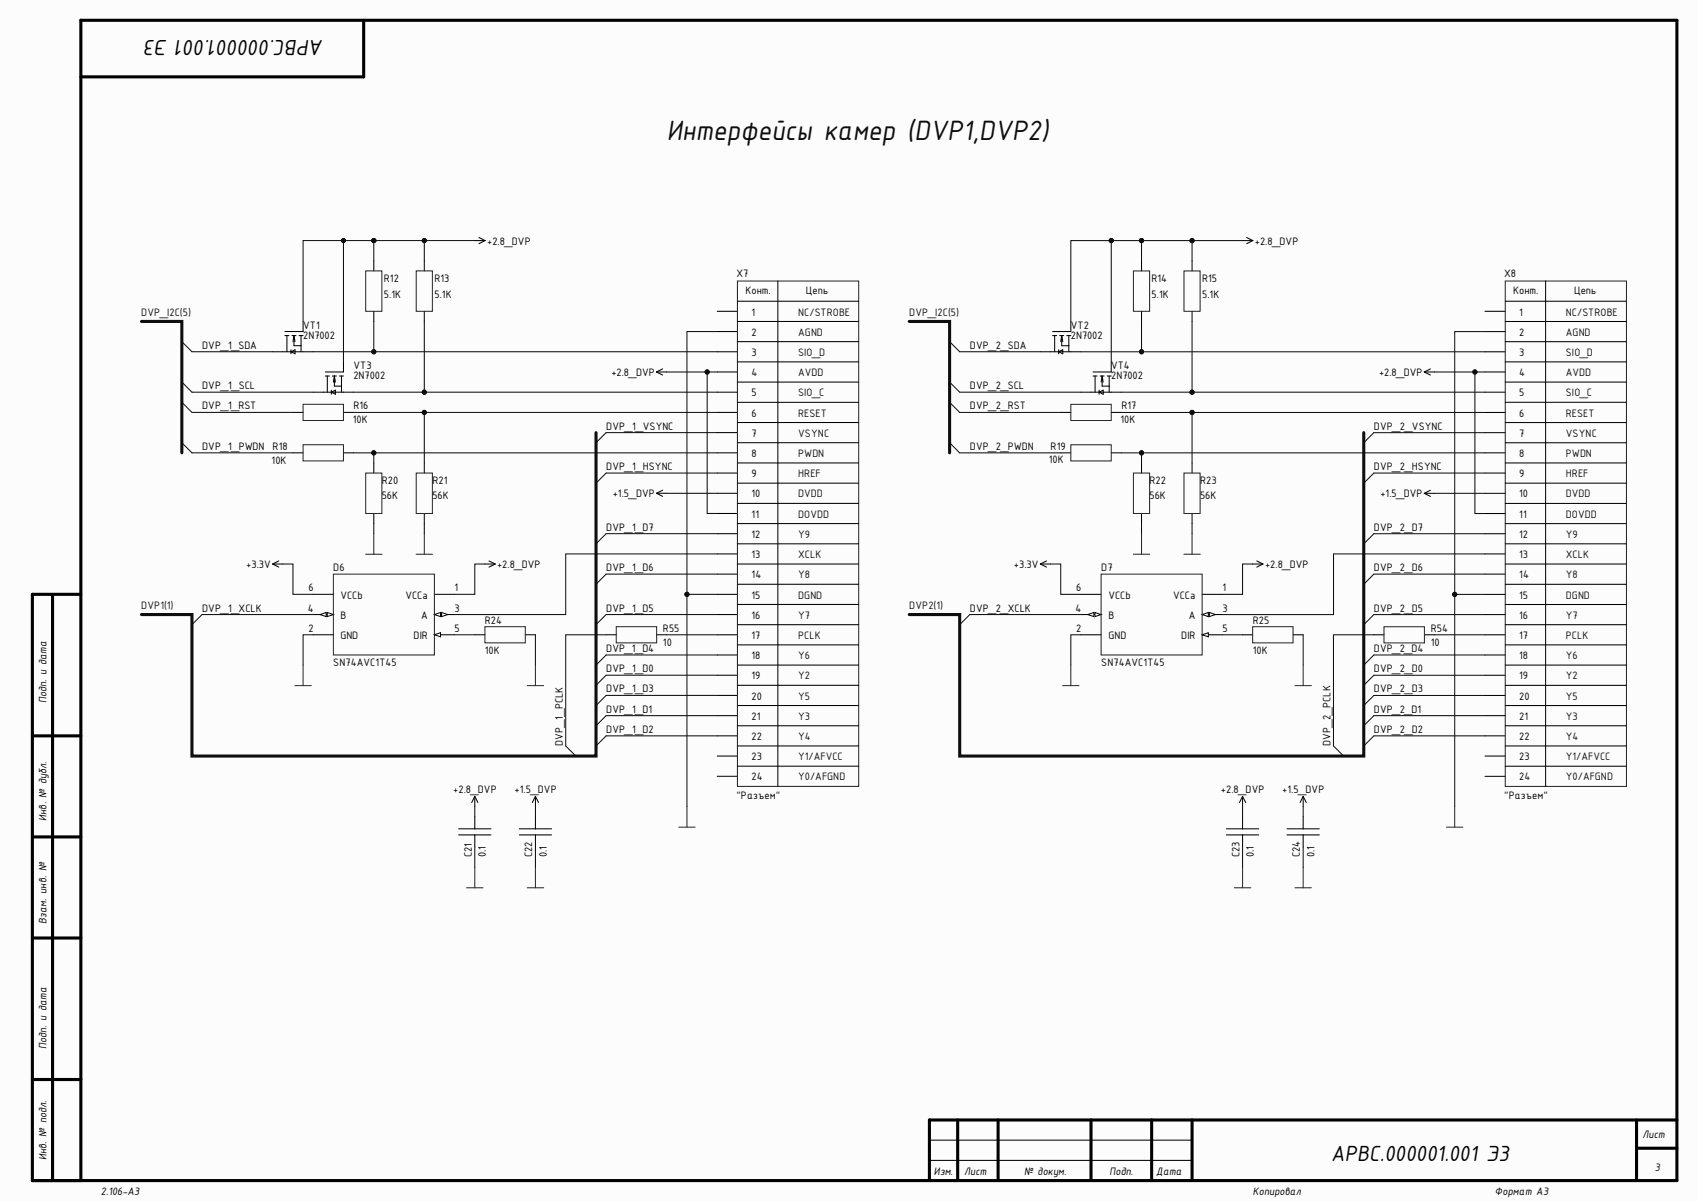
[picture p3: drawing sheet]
<svg xmlns="http://www.w3.org/2000/svg" width="420mm" height="297mm" viewBox="0 0 420 297" stroke-linecap="round" stroke-linejoin="round" font-family="sans-serif">
<defs><g id="words">
<text font-size="7.5" fill="#0e0e0e" x="164.7" y="34.6">Интерфейсы камер (DVP1,DVP2)</text>
<g font-size="5.9">
<text x="79.9" y="10" transform="rotate(-180 79.9 10)">АРВС.000001.001 Э3</text>
<text x="328.7" y="286.6">АРВС.000001.001 Э3</text>
</g>
<g font-size="2.9">
<text x="120.3" y="60.4">+2.8_DVP</text>
<text x="309.9" y="60.4">+2.8_DVP</text>
<text x="94.8" y="69.6">R12</text>
<text x="107.3" y="69.6">R13</text>
<text x="181.9" y="68.4">X7</text>
<text x="284.4" y="69.6">R14</text>
<text x="296.9" y="69.6">R15</text>
<text x="371.5" y="68.4">X8</text>
<text x="94.8" y="73.6">5.1K</text>
<text x="107.3" y="73.6">5.1K</text>
<text x="184.1" y="72.6">Конт.</text>
<text x="185.6" y="77.9">1</text>
<text x="199" y="72.6">Цепь</text>
<text x="284.4" y="73.6">5.1K</text>
<text x="296.9" y="73.6">5.1K</text>
<text x="373.7" y="72.6">Конт.</text>
<text x="375.2" y="77.9">1</text>
<text x="388.7" y="72.6">Цепь</text>
<text x="74.9" y="83.6">2N7002</text>
<text x="74.9" y="81.1">VT1</text>
<text x="185.6" y="82.9">2</text>
<text x="264.4" y="83.6">2N7002</text>
<text x="264.4" y="81.1">VT2</text>
<text x="375.2" y="82.9">2</text>
<text x="49.9" y="86.1">DVP_1_SDA</text>
<text x="185.6" y="87.9">3</text>
<text x="239.5" y="86.1">DVP_2_SDA</text>
<text x="375.2" y="87.9">3</text>
<text x="87.3" y="93.6">2N7002</text>
<text x="87.3" y="91.1">VT3</text>
<text x="151" y="92.9">+2.8_DVP</text>
<text x="185.6" y="92.9">4</text>
<text x="274.4" y="93.6">2N7002</text>
<text x="274.4" y="91.1">VT4</text>
<text x="340.5" y="92.9">+2.8_DVP</text>
<text x="375.2" y="92.9">4</text>
<text x="49.9" y="96.1">DVP_1_SCL</text>
<text x="49.9" y="101.1">DVP_1_RST</text>
<text x="87.3" y="101.1">R16</text>
<text x="185.6" y="97.9">5</text>
<text x="239.5" y="96.1">DVP_2_SCL</text>
<text x="239.5" y="101.1">DVP_2_RST</text>
<text x="276.9" y="101.1">R17</text>
<text x="375.2" y="97.9">5</text>
<text x="87.1" y="104.5">10K</text>
<text x="149.7" y="106.1">DVP_1_VSYNC</text>
<text x="185.6" y="102.9">6</text>
<text x="185.6" y="107.8">7</text>
<text x="276.7" y="104.5">10K</text>
<text x="339.3" y="106.1">DVP_2_VSYNC</text>
<text x="375.2" y="102.9">6</text>
<text x="375.2" y="107.8">7</text>
<text x="49.9" y="111.1">DVP_1_PWDN</text>
<text x="67.3" y="111.1">R18</text>
<text x="185.6" y="112.8">8</text>
<text x="239.5" y="111.1">DVP_2_PWDN</text>
<text x="259.4" y="111.1">R19</text>
<text x="375.2" y="112.8">8</text>
<text x="67.1" y="114.6">10K</text>
<text x="94.3" y="119.6">R20</text>
<text x="106.8" y="119.6">R21</text>
<text x="149.7" y="116">DVP_1_HSYNC</text>
<text x="185.6" y="117.8">9</text>
<text x="259" y="114.3">10K</text>
<text x="283.9" y="119.6">R22</text>
<text x="296.4" y="119.6">R23</text>
<text x="339.3" y="116">DVP_2_HSYNC</text>
<text x="375.2" y="117.8">9</text>
<text x="94.3" y="123.1">56K</text>
<text x="106.8" y="123.1">56K</text>
<text x="151.3" y="122.8">+1.5_DVP</text>
<text x="185.6" y="122.8">10</text>
<text x="283.9" y="123.1">56K</text>
<text x="296.4" y="123.1">56K</text>
<text x="340.9" y="122.8">+1.5_DVP</text>
<text x="375.2" y="122.8">10</text>
<text x="149.7" y="131">DVP_1_D7</text>
<text x="185.6" y="127.8">11</text>
<text x="339.3" y="131">DVP_2_D7</text>
<text x="375.2" y="127.8">11</text>
<text x="185.6" y="132.8">12</text>
<text x="185.6" y="137.8">13</text>
<text x="375.2" y="132.8">12</text>
<text x="375.2" y="137.8">13</text>
<text x="60.8" y="140.3">+3.3V</text>
<text x="82.3" y="141">D6</text>
<text x="122.8" y="140.3">+2.8_DVP</text>
<text x="149.7" y="141">DVP_1_D6</text>
<text x="185.6" y="142.8">14</text>
<text x="250.4" y="140.3">+3.3V</text>
<text x="271.9" y="141">D7</text>
<text x="312.4" y="140.3">+2.8_DVP</text>
<text x="339.3" y="141">DVP_2_D6</text>
<text x="375.2" y="142.8">14</text>
<text x="76.2" y="146">6</text>
<text x="84.1" y="147.8">VCCb</text>
<text x="100.1" y="147.8">VCCa</text>
<text x="112.3" y="146">1</text>
<text x="185.6" y="147.8">15</text>
<text x="265.8" y="146">6</text>
<text x="273.7" y="147.8">VCCb</text>
<text x="289.7" y="147.8">VCCa</text>
<text x="301.9" y="146">1</text>
<text x="375.2" y="147.8">15</text>
<text x="49.9" y="151">DVP_1_XCLK</text>
<text x="76" y="151">4</text>
<text x="84.1" y="152.8">B</text>
<text x="104" y="152.8">A</text>
<text x="112.3" y="151">3</text>
<text x="119.7" y="154">R24</text>
<text x="149.7" y="151">DVP_1_D5</text>
<text x="185.6" y="152.8">16</text>
<text x="239.5" y="151">DVP_2_XCLK</text>
<text x="265.6" y="151">4</text>
<text x="273.7" y="152.8">B</text>
<text x="293.6" y="152.8">A</text>
<text x="301.9" y="151">3</text>
<text x="309.4" y="154">R25</text>
<text x="339.3" y="151">DVP_2_D5</text>
<text x="375.2" y="152.8">16</text>
<text x="76.2" y="156">2</text>
<text x="84.1" y="157.8">GND</text>
<text x="102.1" y="157.8">DIR</text>
<text x="112.3" y="156">5</text>
<text x="119.7" y="161.5">10K</text>
<text x="149.7" y="161">DVP_1_D4</text>
<text x="163.7" y="159.6">10</text>
<text x="163.7" y="156">R55</text>
<text x="185.6" y="157.8">17</text>
<text x="265.8" y="156">2</text>
<text x="273.7" y="157.8">GND</text>
<text x="291.7" y="157.8">DIR</text>
<text x="301.9" y="156">5</text>
<text x="309.4" y="161.5">10K</text>
<text x="339.3" y="161">DVP_2_D4</text>
<text x="353.3" y="159.6">10</text>
<text x="353.3" y="156">R54</text>
<text x="375.2" y="157.8">17</text>
<text x="82.3" y="164.6">SN74AVC1T45</text>
<text x="149.7" y="166">DVP_1_D0</text>
<text x="185.6" y="162.8">18</text>
<text x="185.6" y="167.8">19</text>
<text x="271.9" y="164.6">SN74AVC1T45</text>
<text x="339.3" y="166">DVP_2_D0</text>
<text x="375.2" y="162.8">18</text>
<text x="375.2" y="167.8">19</text>
<text x="11.5" y="173.7" transform="rotate(-90 11.5 173.7)">Подп. и дата</text>
<text x="149.7" y="171">DVP_1_D3</text>
<text x="185.6" y="172.8">20</text>
<text x="339.3" y="171">DVP_2_D3</text>
<text x="375.2" y="172.8">20</text>
<text x="149.7" y="176">DVP_1_D1</text>
<text x="185.6" y="177.7">21</text>
<text x="339.3" y="176">DVP_2_D1</text>
<text x="375.2" y="177.7">21</text>
<text x="139" y="184.2" transform="rotate(-90 139 184.2)">DVP_1_PCLK</text>
<text x="149.7" y="181">DVP_1_D2</text>
<text x="185.6" y="182.7">22</text>
<text x="328.5" y="184.2" transform="rotate(-90 328.5 184.2)">DVP_2_PCLK</text>
<text x="339.3" y="181">DVP_2_D2</text>
<text x="375.2" y="182.7">22</text>
<text x="185.6" y="187.7">23</text>
<text x="375.2" y="187.7">23</text>
<text x="111.9" y="195.9">+2.8_DVP</text>
<text x="127.1" y="195.9">+1.5_DVP</text>
<text x="181.9" y="197.3">&quot;Разъем&quot;</text>
<text x="185.6" y="192.7">24</text>
<text x="301.5" y="195.9">+2.8_DVP</text>
<text x="316.6" y="195.9">+1.5_DVP</text>
<text x="371.5" y="197.3">&quot;Разъем&quot;</text>
<text x="375.2" y="192.7">24</text>
<text x="11.5" y="202.7" transform="rotate(-90 11.5 202.7)">Инв. № дубл.</text>
<text x="116.5" y="211.6" transform="rotate(-90 116.5 211.6)">C21</text>
<text x="120" y="211.7" transform="rotate(-90 120 211.7)">0.1</text>
<text x="131.5" y="211.6" transform="rotate(-90 131.5 211.6)">C22</text>
<text x="135" y="211.7" transform="rotate(-90 135 211.7)">0.1</text>
<text x="306.1" y="211.6" transform="rotate(-90 306.1 211.6)">C23</text>
<text x="309.6" y="211.7" transform="rotate(-90 309.6 211.7)">0.1</text>
<text x="321" y="211.6" transform="rotate(-90 321 211.6)">C24</text>
<text x="324.6" y="211.7" transform="rotate(-90 324.6 211.7)">0.1</text>
<text x="11.5" y="228.1" transform="rotate(-90 11.5 228.1)">Взам. инв. №</text>
<text x="11.5" y="259" transform="rotate(-90 11.5 259)">Подп. и дата</text>
<text x="405.6" y="281">Лист</text>
<text x="11.5" y="286.4" transform="rotate(-90 11.5 286.4)">Инв. № подл.</text>
<text x="230.6" y="290.1">Изм.</text>
<text x="238.1" y="290.1">Лист</text>
<text x="252.9" y="290.1">№ докум.</text>
<text x="274" y="290.1">Подп.</text>
<text x="285.5" y="290.1">Дата</text>
<text x="408.6" y="289.1">3</text>
<text x="24.9" y="295.1">2.106-A3</text>
<text x="309.4" y="295.1">Копировал</text>
<text x="369.2" y="295.1">Формат А3</text>
</g>
<g font-size="2.9" fill="#0e0e0e">
<text x="34.9" y="77.9">DVP_I2C(5)</text>
<text x="197.1" y="77.9">NC/STROBE</text>
<text x="224.6" y="77.9">DVP_I2C(5)</text>
<text x="386.7" y="77.9">NC/STROBE</text>
<text x="197.1" y="82.9">AGND</text>
<text x="386.7" y="82.9">AGND</text>
<text x="197.1" y="87.9">SIO_D</text>
<text x="386.7" y="87.9">SIO_D</text>
<text x="197.1" y="92.9">AVDD</text>
<text x="386.7" y="92.9">AVDD</text>
<text x="197.1" y="97.9">SIO_C</text>
<text x="386.7" y="97.9">SIO_C</text>
<text x="197.1" y="102.9">RESET</text>
<text x="197.1" y="107.8">VSYNC</text>
<text x="386.7" y="102.9">RESET</text>
<text x="386.7" y="107.8">VSYNC</text>
<text x="197.1" y="112.8">PWDN</text>
<text x="386.7" y="112.8">PWDN</text>
<text x="197.1" y="117.8">HREF</text>
<text x="386.7" y="117.8">HREF</text>
<text x="197.1" y="122.8">DVDD</text>
<text x="386.7" y="122.8">DVDD</text>
<text x="197.1" y="127.8">DOVDD</text>
<text x="386.7" y="127.8">DOVDD</text>
<text x="197.1" y="137.8">XCLK</text>
<text x="197.1" y="132.8">Y9</text>
<text x="386.7" y="137.8">XCLK</text>
<text x="386.7" y="132.8">Y9</text>
<text x="197.1" y="142.8">Y8</text>
<text x="386.7" y="142.8">Y8</text>
<text x="197.1" y="147.8">DGND</text>
<text x="386.7" y="147.8">DGND</text>
<text x="34.9" y="150.3">DVP1(1)</text>
<text x="197.1" y="152.8">Y7</text>
<text x="224.6" y="150.3">DVP2(1)</text>
<text x="386.7" y="152.8">Y7</text>
<text x="197.1" y="157.8">PCLK</text>
<text x="386.7" y="157.8">PCLK</text>
<text x="197.1" y="162.8">Y6</text>
<text x="197.1" y="167.8">Y2</text>
<text x="386.7" y="162.8">Y6</text>
<text x="386.7" y="167.8">Y2</text>
<text x="197.1" y="172.8">Y5</text>
<text x="386.7" y="172.8">Y5</text>
<text x="197.1" y="177.7">Y3</text>
<text x="386.7" y="177.7">Y3</text>
<text x="197.1" y="182.7">Y4</text>
<text x="386.7" y="182.7">Y4</text>
<text x="197.1" y="187.7">Y1/AFVCC</text>
<text x="386.7" y="187.7">Y1/AFVCC</text>
<text x="197.1" y="192.7">Y0/AFGND</text>
<text x="386.7" y="192.7">Y0/AFGND</text>
</g>
</g></defs>
<g fill="#fcfcfc">
<path d="M0 0h419.1v296.5h-419.1z" fill-rule="evenodd"/>
<path d="M0 0h419.1v296.5h-419.1z" fill-rule="evenodd"/>
</g>
<g fill="none" stroke="#000" stroke-width=".76">
<path d="M89.8 5v14h-69.8M13 146.8v144.7M20 146.8h-12v144.7h406.1v-286.5h-394.1v286.5M8 181.7h12M8 206.6h12M8 231.6h12M8 266.5h12M236.5 276.5v15M246.5 276.5v15M269.4 276.5v15M284.4 276.5v15M294.4 276.5v15"/>
<path d="M404.1 276.5v15M414.1 276.5h-184.6v15M404.1 283.5h10"/>
</g>
<g fill="none" stroke="#000" stroke-width=".25">
<path d="M74.8 79.4v2.5h-4.4M92.3 64.4v2.5M92.3 76.9v2.5M104.8 64.4v2.5M104.8 76.9v2.5M67.4 86.9h9.9M70.4 82.9h.9M70.9 82.9v4M71.9 86.9l.9-.5v1zM71.9 86.4v1M72.1 82.9h1M72.6 82.9v2.5h1.7"/>
<path d="M72.6 82.9l-.3 1.5M72.6 82.9l.2 1.5M73.8 82.9h1M74.3 82.9v4M77.3 96.8h10M80.3 92.8h1M80.8 92.8v4M81.8 96.8l1-.5v1zM81.8 96.3v1M82.1 92.8h1M82.6 92.8v2.5h1.7M82.6 92.8l-.3 1.5"/>
<path d="M82.6 92.8l.2 1.5M83.8 92.8h1M84.3 92.8v4M84.8 89.4v2.4h-4.5M77.3 146.8h5M107.3 151.7h5M229.5 286.5h64.9M229.5 281.5h64.9"/>
</g>
<path d="M90.3 66.9h4v10h-4zM102.8 66.9h4v10h-4z" fill="none" stroke="#262626" stroke-width=".25"/>
<path d="M107.3 151.7l1.5-.5v1z" fill="#fbfbfb"/>
<path d="M107.3 151.7l1.5-.5v1z" fill="none" stroke="#000" stroke-width=".25"/>
<path d="M109 151.2l1.6 .5-1.6 .5z" fill="#fbfbfb"/>
<path d="M77.3 151.7h5M109 151.2l1.6 .5-1.6 .5z" fill="none" stroke="#000" stroke-width=".25"/>
<path d="M80.8 151.2l1.5 .5-1.5 .5z" fill="#fbfbfb"/>
<path d="M80.8 151.2l1.5 .5-1.5 .5z" fill="none" stroke="#000" stroke-width=".25"/>
<path d="M79 151.7l1.6-.5v1z" fill="#fbfbfb"/>
<path d="M79 151.7l1.6-.5v1zM107.3 156.7h5" fill="none" stroke="#000" stroke-width=".25"/>
<path d="M107.3 156.7l1.5-.5v1z" fill="#fbfbfb"/>
<g fill="none" stroke="#000" stroke-width=".25">
<path d="M117.2 59.4h2.6M118.3 58.6l1.5 .8M119.8 59.4l-1.5 .8M177.1 76.9h5M182.1 79.4h29.9M182.1 74.4h29.9M192.1 69.4v124.8M264.4 79.4v2.5h-4.5M281.9 64.4v2.5M281.9 76.9v2.5M294.4 64.4v2.5M294.4 76.9v2.5"/>
<path d="M162.1 91.8h2.5M162.1 91.8l1.5 .8M163.6 91.1l-1.5 .7M177.1 81.9h5M177.1 86.9h5M177.1 91.9h5M177.1 96.8h5M182.1 99.3h29.9M182.1 94.3h29.9M182.1 89.4h29.9M182.1 84.4h29.9M256.9 86.9h10"/>
<path d="M259.9 82.9h1M260.4 82.9v4M261.4 86.9l1-.5v1zM261.4 86.4v1M261.7 82.9h1M262.2 82.9v2.5h1.7M262.2 82.9l-.3 1.5M262.2 82.9l.2 1.5M263.4 82.9h1M263.9 82.9v4M266.9 96.8h10M269.9 92.8h1"/>
<path d="M270.4 92.8v4M271.4 96.8l1-.5v1zM271.4 96.3v1M271.7 92.8h1M272.2 92.8v2.5h1.7M272.2 92.8l-.3 1.5M272.2 92.8l.2 1.5M273.4 92.8h1M273.9 92.8v4M274.4 89.4v2.5h-4.5M72.3 111.8h2.5M72.3 101.8h2.5"/>
<path d="M84.8 111.8h2.5M84.8 101.8h2.5M92.3 114.3v2.5M104.8 114.3v2.5M177.1 111.8h5M177.1 101.8h5M177.1 106.8h5M177.1 116.8h5M182.1 119.3h29.9M182.1 114.3h29.9M182.1 109.3h29.9M182.1 104.3h29.9"/>
<path d="M67.3 139.3h2.6M67.3 139.3l1.5 .7M68.8 138.5l-1.5 .8M92.3 126.8v2.5M104.8 126.8v2.5M119.7 139.3h2.6M120.8 138.5l1.5 .8M122.3 139.3l-1.5 .7M162.1 121.8h2.5M162.1 121.8l1.5 .8M163.6 121l-1.5 .8M177.1 121.8h5"/>
<path d="M177.1 126.8h5M177.1 131.8h5M177.1 136.8h5M182.1 139.3h29.9M182.1 134.3h29.9M182.1 129.3h29.9M182.1 124.3h29.9M77.3 156.7h5M107.3 156.7l1.5-.5v1zM107.3 146.8h5M117.2 156.7h2.5M129.7 156.7h2.5"/>
<path d="M177.1 156.7h5M177.1 146.8h5M177.1 141.8h5M177.1 151.7h5M182.1 159.2h29.9M182.1 154.2h29.9M182.1 149.2h29.9M182.1 144.3h29.9M266.9 146.8h5M296.9 151.7h5M177.1 161.7h5M177.1 166.7h5"/>
<path d="M177.1 171.7h5M177.1 176.7h5M182.1 179.2h29.9M182.1 174.2h29.9M182.1 169.2h29.9M182.1 164.2h29.9M177.1 181.7h5M177.1 186.7h5M177.1 191.7h5M182.1 189.2h29.9M182.1 184.2h29.9"/>
</g>
<g fill="none" stroke="#262626" stroke-width=".25">
<path d="M182.1 69.4h29.9v124.8h-29.9zM279.9 66.9h4v10h-4zM292.4 66.9h4v10h-4zM74.8 99.8h10v4h-10zM74.8 109.8h10v4h-10zM90.3 116.8h4v10h-4zM102.8 116.8h4v10h-4zM90.3 136.9h4M92.3 131.8v5.1M102.7 136.9h4.1M104.8 131.8v5.1M82.3 141.8h25v19.9h-25z"/>
<path d="M119.7 154.7h10v4h-10zM72.8 169.3h4.1M74.8 164.2v5.1M130.2 169.3h4M132.2 164.2v5.1M169.6 199.2v5M167.6 204.2h4.1"/>
</g>
<g fill="none" stroke="#0e0e0e" stroke-width=".25">
<path d="M44.9 84.4l2.5 2.5M44.9 94.3l2.5 2.5M44.9 99.3l2.5 2.5M44.9 109.3l2.5 2.5M149.7 106.8l-2.5 2.5M149.7 116.8l-2.5 2.5M149.7 131.8l-2.5 2.5M49.9 151.7l-2.5 2.5M149.7 141.8l-2.5 2.5M149.7 151.7l-2.5 2.5M149.7 161.7l-2.5 2.5M149.7 166.7l-2.5 2.5"/>
<path d="M149.7 171.7l-2.5 2.5M149.7 176.7l-2.5 2.5M139.7 184.2l2.5 2.5M149.7 181.7l-2.5 2.5"/>
</g>
<path d="M296.9 151.7l1.5-.5v1z" fill="#fbfbfb"/>
<path d="M296.9 151.7l1.5-.5v1z" fill="none" stroke="#000" stroke-width=".25"/>
<path d="M298.6 151.2l1.6 .5-1.6 .5z" fill="#fbfbfb"/>
<path d="M266.9 151.7h5M298.6 151.2l1.6 .5-1.6 .5z" fill="none" stroke="#000" stroke-width=".25"/>
<path d="M270.4 151.2l1.5 .5-1.5 .5z" fill="#fbfbfb"/>
<path d="M270.4 151.2l1.5 .5-1.5 .5z" fill="none" stroke="#000" stroke-width=".25"/>
<path d="M268.6 151.7l1.5-.5v1z" fill="#fbfbfb"/>
<path d="M268.6 151.7l1.5-.5v1zM296.9 156.7h5" fill="none" stroke="#000" stroke-width=".25"/>
<path d="M296.9 156.7l1.5-.5v1z" fill="#fbfbfb"/>
<g fill="none" stroke="#000" stroke-width=".25">
<path d="M306.8 59.4h2.6M307.9 58.6l1.5 .8M309.4 59.4l-1.5 .8M366.7 76.9h5M371.7 79.4h29.9M371.7 74.4h29.9M381.7 69.4v124.8M351.7 91.9h2.5M351.7 91.9l1.5 .7M353.2 91.1l-1.5 .8M366.7 81.9h5M366.7 86.9h5"/>
<path d="M366.7 91.9h5M366.7 96.8h5M371.7 99.3h29.9M371.7 94.3h29.9M371.7 89.4h29.9M371.7 84.4h29.9M261.9 111.8h2.5M261.9 101.8h2.5M274.4 111.8h2.5M274.4 101.8h2.5M281.9 114.3v2.5M294.4 114.3v2.5"/>
<path d="M366.7 111.8h5M366.7 101.8h5M366.7 106.8h5M366.7 116.8h5M371.7 119.3h29.9M371.7 114.3h29.9M371.7 109.3h29.9M371.7 104.3h29.9M256.9 139.3h2.5M256.9 139.3l1.5 .7M258.4 138.5l-1.5 .8M281.9 126.8v2.5"/>
<path d="M294.4 126.8v2.5M309.3 139.3h2.6M310.4 138.5l1.5 .8M311.9 139.3l-1.5 .7M351.7 121.8h2.5M351.7 121.8l1.5 .8M353.2 121.1l-1.5 .7M366.7 121.8h5M366.7 126.8h5M366.7 131.8h5M366.7 136.8h5M371.7 139.3h29.9"/>
<path d="M371.7 134.3h29.9M371.7 129.3h29.9M371.7 124.3h29.9M149.7 156.7h2.5M162.2 156.7h2.4M266.9 156.7h5M296.9 156.7l1.5-.5v1zM296.9 146.8h5M306.8 156.7h2.5M319.3 156.7h2.5M339.3 156.7h2.5M351.8 156.7h2.4"/>
<path d="M366.7 156.7h5M366.7 146.8h5M366.7 141.8h5M366.7 151.8h5M371.7 159.2h29.9M371.7 154.2h29.9M371.7 149.3h29.9M371.7 144.3h29.9M366.7 161.7h5M366.7 166.7h5M366.7 171.7h5M366.7 176.7h5"/>
<path d="M371.7 179.2h29.9M371.7 174.2h29.9M371.7 169.2h29.9M371.7 164.2h29.9M117.2 196.6v2.6M117.2 196.6l-.7 1.6M117.2 196.6l.8 1.6M132.2 196.6v2.6M132.2 196.6l-.7 1.6M132.2 196.6l.8 1.6M306.8 196.6v2.6M306.8 196.6l-.7 1.6"/>
<path d="M306.8 196.6l.8 1.6M321.8 196.6v2.6M321.8 196.6l-.8 1.6M321.8 196.6l.8 1.6M366.7 181.7h5M366.7 186.7h5M366.7 191.7h5M371.7 189.2h29.9M371.7 184.2h29.9M113.3 206.2h7.9M113.3 204.7h7.9M117.2 201.7v3"/>
<path d="M117.2 206.2v3M128.2 206.2h8M128.2 204.7h8M132.2 201.7v3M132.2 206.2v3M302.9 206.2h7.9M302.9 204.7h7.9M306.8 201.7v3M306.8 206.2v3M317.8 206.2h8M317.8 204.7h8M321.8 201.7v3"/>
<path d="M321.8 206.2v3"/>
</g>
<g fill="none" stroke="#262626" stroke-width=".25">
<path d="M371.7 69.4h29.9v124.8h-29.9zM264.4 99.8h10v4h-10zM264.4 109.8h10v4h-10zM279.9 116.8h4v10h-4zM292.4 116.8h4v10h-4zM279.9 136.8h4M281.9 131.8v5M292.3 136.8h4.1M294.4 131.8v5M152.2 154.7h10v4h-10zM271.9 141.8h25v19.9h-25zM309.3 154.7h10v4h-10z"/>
<path d="M341.8 154.8h10v3.9h-10zM262.4 169.3h4.1M264.4 164.2v5.1M319.8 169.3h4M321.8 164.2v5.1M359.2 199.2v5M115.2 219.2h4.1M117.2 214.1v5.1M130.2 219.2h4.1M132.2 214.1v5.1M304.8 219.2h4.1M306.8 214.1v5.1"/>
<path d="M319.8 219.2h4M321.8 214.1v5.1M357.2 204.2h4.1"/>
</g>
<g fill="none" stroke="#0e0e0e" stroke-width=".25">
<path d="M234.5 84.4l2.5 2.5M234.5 94.3l2.5 2.5M234.5 99.3l2.5 2.5M104.8 101.8v12.5M234.5 109.3l2.5 2.5M339.3 106.8l-2.5 2.5M339.3 116.8l-2.5 2.5M92.3 129.3v2.5M104.8 129.3v2.5M339.3 131.8l-2.5 2.5M77.3 156.7h-2.5v7.5M112.3 156.7h4.9"/>
<path d="M132.2 156.7v7.5M239.5 151.7l-2.5 2.5M339.3 141.8l-2.5 2.5M339.3 151.7l-2.5 2.5M339.3 161.7l-2.5 2.5M339.3 166.7l-2.5 2.5M339.3 171.7l-2.5 2.5M339.3 176.7l-2.5 2.5M329.3 184.2l2.5 2.5M339.3 181.7l-2.5 2.5"/>
</g>
<circle cx="104.8" cy="101.8" r=".51" fill="#0e0e0e"/>
<g fill="none" stroke="#0e0e0e" stroke-width=".25">
<path d="M92.3 111.8v2.5"/>
<circle cx="104.8" cy="101.8" r=".51"/>
</g>
<circle cx="92.3" cy="111.8" r=".51" fill="#0e0e0e"/>
<g fill="none" stroke="#0e0e0e" stroke-width=".25">
<path d="M92.3 79.4v7.5"/>
<circle cx="92.3" cy="111.8" r=".51"/>
</g>
<circle cx="92.3" cy="86.9" r=".51" fill="#0e0e0e"/>
<g fill="none" stroke="#0e0e0e" stroke-width=".25">
<path d="M104.8 79.4v17.4"/>
<circle cx="92.3" cy="86.9" r=".51"/>
</g>
<circle cx="104.8" cy="96.8" r=".51" fill="#0e0e0e"/>
<g fill="none" stroke="#0e0e0e" stroke-width=".25">
<path d="M177.1 81.9h-7.5v117.3"/>
<circle cx="104.8" cy="96.8" r=".51"/>
</g>
<circle cx="169.6" cy="146.8" r=".51" fill="#0e0e0e"/>
<g fill="none" stroke="#0e0e0e" stroke-width=".25">
<path d="M169.6 146.8h7.5"/>
<circle cx="169.6" cy="146.8" r=".51"/>
</g>
<circle cx="169.6" cy="146.8" r=".51" fill="#0e0e0e"/>
<g fill="none" stroke="#0e0e0e" stroke-width=".25">
<path d="M164.7 91.9h12.4"/>
<circle cx="169.6" cy="146.8" r=".51"/>
</g>
<circle cx="174.6" cy="91.8" r=".51" fill="#0e0e0e"/>
<g fill="none" stroke="#0e0e0e" stroke-width=".25">
<path d="M87.3 96.8h89.8M164.7 121.8h12.4"/>
<circle cx="174.6" cy="91.8" r=".51"/>
</g>
<circle cx="104.8" cy="96.8" r=".51" fill="#0e0e0e"/>
<g fill="none" stroke="#0e0e0e" stroke-width=".25">
<path d="M87.3 101.8h89.8M177.1 136.8h-37.4v14.9h-27.4"/>
<circle cx="104.8" cy="96.8" r=".51"/>
</g>
<circle cx="104.8" cy="101.8" r=".51" fill="#0e0e0e"/>
<g fill="none" stroke="#0e0e0e" stroke-width=".25">
<path d="M87.3 111.8h89.8"/>
<circle cx="104.8" cy="101.8" r=".51"/>
</g>
<circle cx="92.3" cy="111.8" r=".51" fill="#0e0e0e"/>
<g fill="none" stroke="#0e0e0e" stroke-width=".25">
<path d="M92.3 59.4v5M149.7 106.8h27.4M149.7 116.8h27.4M69.9 139.3h2.4v7.5h5M119.7 139.3h-2.5v7.5h-4.9M149.7 131.8h27.4M49.9 151.7h27.4M149.7 141.8h27.4M149.7 151.7h27.4M149.7 161.7h27.4M149.7 166.7h27.4M149.7 171.7h27.4"/>
<path d="M149.7 176.7h27.4M149.7 181.7h27.4"/>
<circle cx="92.3" cy="111.8" r=".51"/>
</g>
<circle cx="92.3" cy="59.4" r=".51" fill="#0e0e0e"/>
<g fill="none" stroke="#0e0e0e" stroke-width=".25">
<path d="M104.8 59.4v5"/>
<circle cx="92.3" cy="59.4" r=".51"/>
</g>
<circle cx="104.8" cy="59.4" r=".51" fill="#0e0e0e"/>
<g fill="none" stroke="#0e0e0e" stroke-width=".25">
<path d="M92.3 59.4h24.9"/>
<circle cx="104.8" cy="59.4" r=".51"/>
</g>
<circle cx="104.8" cy="59.4" r=".51" fill="#0e0e0e"/>
<circle cx="104.8" cy="59.4" r=".51" fill="none" stroke="#0e0e0e" stroke-width=".25"/>
<circle cx="92.3" cy="59.4" r=".51" fill="#0e0e0e"/>
<g fill="none" stroke="#0e0e0e" stroke-width=".25">
<path d="M84.8 59.4v30"/>
<circle cx="92.3" cy="59.4" r=".51"/>
</g>
<circle cx="84.8" cy="59.4" r=".51" fill="#0e0e0e"/>
<g fill="none" stroke="#0e0e0e" stroke-width=".25">
<path d="M92.3 59.4h-17.5v20"/>
<circle cx="84.8" cy="59.4" r=".51"/>
</g>
<circle cx="84.8" cy="59.4" r=".51" fill="#0e0e0e"/>
<circle cx="84.8" cy="59.4" r=".51" fill="none" stroke="#0e0e0e" stroke-width=".25"/>
<circle cx="92.3" cy="59.4" r=".51" fill="#0e0e0e"/>
<g fill="none" stroke="#0e0e0e" stroke-width=".25">
<path d="M77.3 86.9h99.8"/>
<circle cx="92.3" cy="59.4" r=".51"/>
</g>
<circle cx="92.3" cy="86.9" r=".51" fill="#0e0e0e"/>
<g fill="none" stroke="#0e0e0e" stroke-width=".25">
<path d="M47.4 86.9h20M47.4 96.8h29.9M47.4 101.8h24.9M47.4 111.8h24.9M294.4 101.8v12.5M281.9 129.3v2.5M294.4 129.3v2.5M266.9 156.7h-2.5v7.5M301.9 156.7h4.9M321.8 156.7v7.5"/>
<circle cx="92.3" cy="86.9" r=".51"/>
</g>
<circle cx="294.4" cy="101.8" r=".51" fill="#0e0e0e"/>
<g fill="none" stroke="#0e0e0e" stroke-width=".25">
<path d="M281.9 111.8v2.5"/>
<circle cx="294.4" cy="101.8" r=".51"/>
</g>
<circle cx="281.9" cy="111.8" r=".51" fill="#0e0e0e"/>
<g fill="none" stroke="#0e0e0e" stroke-width=".25">
<path d="M281.9 79.4v7.5"/>
<circle cx="281.9" cy="111.8" r=".51"/>
</g>
<circle cx="281.9" cy="86.9" r=".51" fill="#0e0e0e"/>
<g fill="none" stroke="#0e0e0e" stroke-width=".25">
<path d="M294.4 79.4v17.4"/>
<circle cx="281.9" cy="86.9" r=".51"/>
</g>
<circle cx="294.4" cy="96.8" r=".51" fill="#0e0e0e"/>
<g fill="none" stroke="#0e0e0e" stroke-width=".25">
<path d="M366.7 81.9h-7.5v117.3"/>
<circle cx="294.4" cy="96.8" r=".51"/>
</g>
<circle cx="359.2" cy="146.8" r=".51" fill="#0e0e0e"/>
<g fill="none" stroke="#0e0e0e" stroke-width=".25">
<path d="M359.2 146.8h7.5"/>
<circle cx="359.2" cy="146.8" r=".51"/>
</g>
<circle cx="359.2" cy="146.8" r=".51" fill="#0e0e0e"/>
<g fill="none" stroke="#0e0e0e" stroke-width=".25">
<path d="M354.2 91.9h12.5"/>
<circle cx="359.2" cy="146.8" r=".51"/>
</g>
<circle cx="364.2" cy="91.9" r=".51" fill="#0e0e0e"/>
<g fill="none" stroke="#0e0e0e" stroke-width=".25">
<path d="M276.9 96.8h89.8M354.2 121.8h12.5"/>
<circle cx="364.2" cy="91.9" r=".51"/>
</g>
<circle cx="294.4" cy="96.8" r=".51" fill="#0e0e0e"/>
<g fill="none" stroke="#0e0e0e" stroke-width=".25">
<path d="M276.9 101.8h89.8M366.7 136.8h-37.4v15h-27.4"/>
<circle cx="294.4" cy="96.8" r=".51"/>
</g>
<circle cx="294.4" cy="101.8" r=".51" fill="#0e0e0e"/>
<g fill="none" stroke="#0e0e0e" stroke-width=".25">
<path d="M276.9 111.8h89.8"/>
<circle cx="294.4" cy="101.8" r=".51"/>
</g>
<circle cx="281.9" cy="111.8" r=".51" fill="#0e0e0e"/>
<g fill="none" stroke="#0e0e0e" stroke-width=".25">
<path d="M281.9 59.4v5M237 86.9h19.9M237 96.8h29.9M237 101.8h24.9M237 111.8h24.9M339.3 106.8h27.4M339.3 116.8h27.4M259.4 139.3h2.5v7.5h5M309.3 139.3h-2.5v7.5h-4.9M339.3 131.8h27.4M239.5 151.7h27.4M339.3 141.8h27.4"/>
<path d="M339.3 151.8h27.4M339.3 161.7h27.4M339.3 166.7h27.4M339.3 171.7h27.4M339.3 176.7h27.4M339.3 181.7h27.4"/>
<circle cx="281.9" cy="111.8" r=".51"/>
</g>
<circle cx="281.9" cy="59.4" r=".51" fill="#0e0e0e"/>
<g fill="none" stroke="#0e0e0e" stroke-width=".25">
<path d="M294.4 59.4v5"/>
<circle cx="281.9" cy="59.4" r=".51"/>
</g>
<circle cx="294.4" cy="59.4" r=".51" fill="#0e0e0e"/>
<g fill="none" stroke="#0e0e0e" stroke-width=".25">
<path d="M281.9 59.4h24.9"/>
<circle cx="294.4" cy="59.4" r=".51"/>
</g>
<circle cx="294.4" cy="59.4" r=".51" fill="#0e0e0e"/>
<circle cx="294.4" cy="59.4" r=".51" fill="none" stroke="#0e0e0e" stroke-width=".25"/>
<circle cx="281.9" cy="59.4" r=".51" fill="#0e0e0e"/>
<g fill="none" stroke="#0e0e0e" stroke-width=".25">
<path d="M274.4 59.4v30"/>
<circle cx="281.9" cy="59.4" r=".51"/>
</g>
<circle cx="274.4" cy="59.4" r=".51" fill="#0e0e0e"/>
<g fill="none" stroke="#0e0e0e" stroke-width=".25">
<path d="M281.9 59.4h-17.5v20"/>
<circle cx="274.4" cy="59.4" r=".51"/>
</g>
<circle cx="274.4" cy="59.4" r=".51" fill="#0e0e0e"/>
<circle cx="274.4" cy="59.4" r=".51" fill="none" stroke="#0e0e0e" stroke-width=".25"/>
<circle cx="281.9" cy="59.4" r=".51" fill="#0e0e0e"/>
<g fill="none" stroke="#0e0e0e" stroke-width=".25">
<path d="M266.9 86.9h99.8"/>
<circle cx="281.9" cy="59.4" r=".51"/>
</g>
<circle cx="281.9" cy="86.9" r=".51" fill="#0e0e0e"/>
<g fill="none" stroke="#0e0e0e" stroke-width=".25">
<path d="M174.6 91.9v34.9h2.5M117.2 199.2v2.5M132.2 199.2v2.5M306.8 199.2v2.5M321.8 199.2v2.5M117.2 209.2v4.9M132.2 209.2v4.9M306.8 209.2v4.9M321.8 209.2v4.9"/>
<circle cx="281.9" cy="86.9" r=".51"/>
</g>
<circle cx="174.6" cy="91.8" r=".51" fill="#0e0e0e"/>
<g fill="none" stroke="#0e0e0e" stroke-width=".25">
<path d="M364.2 91.9v34.9h2.5"/>
<circle cx="174.6" cy="91.8" r=".51"/>
</g>
<circle cx="364.2" cy="91.9" r=".51" fill="#0e0e0e"/>
<g fill="none" stroke="#0e0e0e" stroke-width=".25">
<path d="M149.7 156.7h-10v27.5M164.7 156.7h12.4M339.3 156.7h-10v27.5M354.2 156.7h12.5"/>
<circle cx="364.2" cy="91.9" r=".51"/>
</g>
<path d="M34.9 79.4h10v32.4M224.5 79.4h10v32.4M147.2 106.8v79.9h-99.8v-35h-12.5M336.8 106.8v79.9h-99.8v-35h-12.5" fill="none" stroke="#0e0e0e" stroke-width=".76"/>
<use href="#words"/>
</svg>
